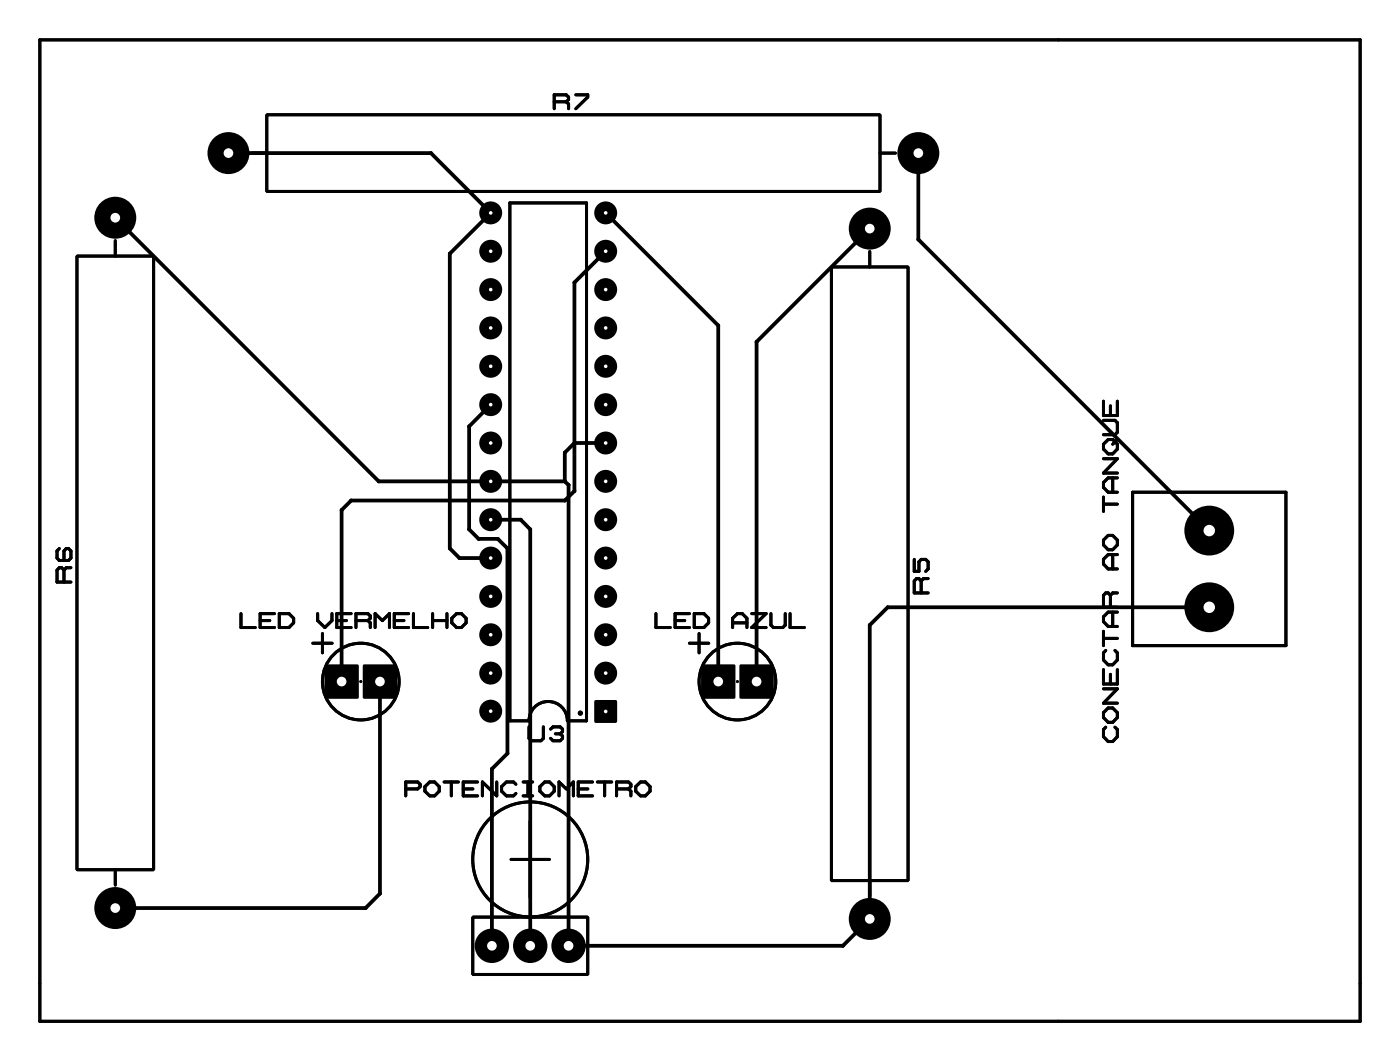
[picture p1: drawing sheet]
<svg xmlns="http://www.w3.org/2000/svg" width="93mm" height="70mm" viewBox="0 0 93 70" stroke-linecap="round" stroke-linejoin="round" font-family="sans-serif">
<g fill="#000">
<path d="M21.5 44h2.2v2.2h-2.2z" fill-rule="evenodd"/>
<path d="M24.1 44h2.2v2.2h-2.2z" fill-rule="evenodd"/>
<path d="M39.4 46.4h1.5v1.4h-1.5z" fill-rule="evenodd"/>
<path d="M46.5 44h2.2v2.2h-2.2z" fill-rule="evenodd"/>
<path d="M49 44h2.2v2.2h-2.2z" fill-rule="evenodd"/>
<circle cx="7.6" cy="14.4" r="1.39"/>
<circle cx="15.1" cy="10.1" r="1.39"/>
<circle cx="28.6" cy="10.1" r=".12"/>
<circle cx="29.8" cy="16.8" r=".12"/>
<circle cx="32.5" cy="14.1" r=".76"/>
<circle cx="32.5" cy="19.2" r=".76"/>
<circle cx="32.5" cy="16.6" r=".76"/>
<circle cx="38.1" cy="18.7" r=".12"/>
<circle cx="40.1" cy="14.1" r=".76"/>
<circle cx="40.1" cy="19.2" r=".76"/>
<circle cx="40.1" cy="16.6" r=".76"/>
<circle cx="57.6" cy="15.1" r="1.39"/>
<circle cx="60.9" cy="10.1" r="1.39"/>
<circle cx="60.9" cy="15.9" r=".12"/>
<circle cx="22.6" cy="33.8" r=".12"/>
<circle cx="23.3" cy="33.1" r=".12"/>
<circle cx="25.1" cy="31.9" r=".12"/>
<circle cx="29.8" cy="36.3" r=".12"/>
<circle cx="30.4" cy="37" r=".12"/>
<circle cx="31.1" cy="28.2" r=".12"/>
<circle cx="31.1" cy="35.1" r=".12"/>
<circle cx="31.7" cy="35.7" r=".12"/>
<circle cx="32.5" cy="31.9" r=".76"/>
<circle cx="32.5" cy="37" r=".76"/>
<circle cx="32.5" cy="39.5" r=".76"/>
<circle cx="32.5" cy="21.7" r=".76"/>
<circle cx="32.5" cy="24.3" r=".76"/>
<circle cx="32.5" cy="26.8" r=".76"/>
<circle cx="32.5" cy="29.3" r=".76"/>
<circle cx="32.5" cy="34.4" r=".76"/>
<circle cx="33" cy="35.7" r=".12"/>
<circle cx="33.6" cy="36.3" r=".12"/>
<circle cx="34.5" cy="34.4" r=".12"/>
<circle cx="35.1" cy="35.1" r=".12"/>
<circle cx="37.4" cy="30" r=".12"/>
<circle cx="37.4" cy="31.9" r=".12"/>
<circle cx="37.4" cy="33.1" r=".12"/>
<circle cx="37.7" cy="32.1" r=".12"/>
<circle cx="38.1" cy="29.3" r=".12"/>
<circle cx="38.1" cy="32.5" r=".12"/>
<circle cx="40.1" cy="39.5" r=".76"/>
<circle cx="40.1" cy="37" r=".76"/>
<circle cx="40.1" cy="29.3" r=".76"/>
<circle cx="40.1" cy="34.4" r=".76"/>
<circle cx="40.1" cy="24.3" r=".76"/>
<circle cx="40.1" cy="21.7" r=".76"/>
<circle cx="40.1" cy="26.8" r=".76"/>
<circle cx="40.1" cy="31.9" r=".76"/>
<circle cx="47.6" cy="21.6" r=".12"/>
<circle cx="50.1" cy="22.6" r=".12"/>
<circle cx="80.1" cy="35.1" r="1.65"/>
<circle cx="25.2" cy="59.2" r=".12"/>
<circle cx="32.5" cy="44.6" r=".76"/>
<circle cx="32.5" cy="47.1" r=".76"/>
<circle cx="32.5" cy="42" r=".76"/>
<circle cx="32.6" cy="50.9" r=".12"/>
<circle cx="33.6" cy="49.9" r=".12"/>
<circle cx="40.1" cy="44.6" r=".76"/>
<circle cx="40.1" cy="42" r=".76"/>
<circle cx="57.6" cy="41.4" r=".12"/>
<circle cx="58.8" cy="40.2" r=".12"/>
<circle cx="80.1" cy="40.2" r="1.65"/>
<circle cx="7.6" cy="60.1" r="1.39"/>
<circle cx="24.2" cy="60.1" r=".12"/>
<circle cx="32.6" cy="62.6" r="1.14"/>
<circle cx="35.1" cy="62.6" r="1.14"/>
<circle cx="37.7" cy="62.6" r="1.14"/>
<circle cx="55.9" cy="62.6" r=".12"/>
<circle cx="57.6" cy="60.9" r="1.39"/>
</g>
<g fill="none" stroke="#000" stroke-width=".2">
<path d="M2.6 2.6h87.5v65h-87.5zM5.1 17h5.1v40.6h-5.1zM7.6 15.9v1.1M16.7 10.1h1M17.7 7.6h40.6v5.1h-40.6zM33.8 13.4h5.1v34.3h-1.3a1.27 1.27 0 0 0-1.3-1.2 1.27 1.27 0 0 0-1.2 1.2h-1.3zM36.7 6.7h.8M37.5 6.7l.2-.1v-.2l-.2-.1h-.8v.9M37.5 6.7l.2 .2v.3M38.2 6.3h.7v.1l-.7 .8M55.1 17.7h5.1v40.6h-5.1zM57.6 16.7v1"/>
<path d="M58.3 10.1h1M3.9 36.3l-.1 .2v.5l.1 .1h.6l.2-.1v-.5l-.2-.2h-.1l-.2 .2v.6M4.2 37.8l-.1-.2h-.2l-.1 .2v.7h.9M4.2 37.8v.7M4.7 37.6h-.3l-.2 .2M60.6 37v.8h.3v-.6l.1-.2h.3l.2 .2v.5l-.2 .1M61 38.5l-.1-.2h-.2l-.1 .2v.8h.9M61 38.5v.8M61.5 38.3h-.3l-.2 .2M73.1 26.6v.9h.9v-.9M73.1 27.8h.8l.1 .2v.6l-.1 .2h-.8M73.1 29.4l.3-.3h.3l.3 .3v.3l-.3 .4h-.3l-.3-.4z"/>
<path d="M73.1 35.8l.3-.3h.3l.3 .3v.3l-.3 .3h-.3l-.3-.3zM73.1 32.9v1M73.1 33.4h.9M73.1 30.4h.9l-.9 .9h.9M73.6 39.4l-.2-.1h-.1l-.2 .1v.8h.9M73.6 26.9v.6M73.6 39.4v.8M73.7 31.6v1M73.7 36.7v1M74 39.3h-.3l-.1 .1M74 31.6h-.6l-.3 .4v.3l.3 .3h.6M74 36.7h-.6l-.3 .3v.4l.3 .3h.6"/>
<path d="M74 29.1l-.3 .3M75.1 32.6h10.1v10.2h-10.1zM7.6 57.6v1M16 40.6v1h.9M17.2 41.1h.7M18.2 40.6h-1v1h1M18.5 40.6h.6l.4 .3v.3l-.4 .4h-.6zM20.7 42.6h1.3M21 40.6v.5l.5 .5 .5-.5v-.5M21.4 42v1.2M22.3 41.1h.7M23.3 40.6h-1v1h1"/>
<path d="M23.6 41.1h.8M23.9 45.1h.1M24.4 41.1l.1-.2v-.1l-.1-.2h-.8v1M24.4 41.1l.1 .1v.4M24.9 41.6v-1l.4 .5 .5-.5v1M26.1 41.1h.7M26.9 52.2h.8l.1-.1v-.2l-.1-.1h-.8v.9M27.1 40.6h-1v1h1M27.4 40.6v1h.9M28.2 52.1l.3-.3h.3l.3 .3v.3l-.3 .3h-.3l-.3-.3zM28.7 41.1h.9M28.7 40.6v1"/>
<path d="M29.4 51.8h1M29.6 40.6v1M29.9 51.8v.9M29.9 40.9l.4-.3h.3l.3 .3v.3l-.3 .4h-.3l-.4-.4zM30.7 52.2h.6M31.6 51.8h-.9v.9h.9M32.9 51.8v.9l-.9-.9v.9M33.9 56.9h2.5M34.2 51.9l-.2-.1h-.4l-.4 .3v.3l.4 .3h.4l.2-.2M34.7 51.8h.6M34.7 52.7h.6M35 51.8v.9"/>
<path d="M35.1 48.1v.8l.1 .2h.6l.2-.2v-.8M35.1 54.4v5.1M35.8 52.1l.3-.3h.3l.3 .3v.3l-.3 .3h-.3l-.3-.3zM36.5 48.3l.1-.2h.5l.2 .2v.1l-.2 .2M36.8 48.6h.3M37 52.7v-.9l.5 .4 .5-.4v.9M37.1 48.6l.2 .1v.2l-.2 .2h-.5l-.1-.2M38.3 52.2h.7M39.3 51.8h-1v.9h1M39.6 51.8h.9M40.1 51.8v.9M40.9 52.2h.7"/>
<path d="M41.6 52.2l.2-.1v-.2l-.2-.1h-.7v.9M41.6 52.2l.2 .2v.3M42.1 52.1l.3-.3h.4l.3 .3v.3l-.3 .3h-.4l-.3-.3zM43.5 40.6v1h.9M44.7 41.1h.7M45.7 42.6h1.3M45.7 40.6h-1v1h1M46 40.6h.6l.4 .3v.3l-.4 .4h-.6zM46.3 42v1.2M48.5 41.6v-.7l.4-.3h.3l.3 .3v.7M48.5 41.2h1M48.9 45.1h.1"/>
<path d="M49.8 40.6h1l-1 1h1M51.1 40.6v.8l.1 .2h.7l.1-.2v-.8M52.4 40.6v1h.9M57.6 58.3v1M73.1 44.3v1h.9v-1M73.1 41.8v1M73.1 45.6h.9l-.9 1h.9M73.1 42.3h.9M73.3 48.2l-.2 .1v.5l.3 .3h.3l.3-.3v-.5l-.1-.1M73.3 43.1l-.2 .1v.5l.3 .3h.3l.3-.3v-.5l-.1-.1M73.4 46.9h.3l.3 .3v.3l-.3 .3h-.3l-.3-.3v-.3zM73.6 44.7v.6"/>
<path d="M73.7 40.5v1M74 40.5h-.6l-.3 .3v.4l.3 .3h.6M31.3 60.7h7.6v3.8h-7.6z"/>
<circle cx="23.9" cy="45.1" r="2.54"/>
<circle cx="35.1" cy="56.9" r="3.8"/>
<circle cx="38.5" cy="47.2" r=".07"/>
<circle cx="48.9" cy="45.1" r="2.54"/>
</g>
<path d="M7.6 14.4l17.5 17.5h12.3M15.1 10.1h13.5l3.9 4-2.7 2.7v19.5l.6 .7h2.1M40.1 16.6l-2 2.1v13.8l-.7 .6h-14.1l-.7 .7v11.3M40.1 14.1l7.5 7.5v23.5M57.6 15.1l-7.5 7.5v22.5M60.9 10.1v5.8l19.2 19.2M32.5 34.4h2l.6 .7v27.5M32.5 26.8l-1.4 1.4v6.9l.6 .6h1.3l.6 .6v13.6l-1 1v11.7M37.4 31.9l.3 .2v30.5h18.2l1.7-1.7v-19.5l1.2-1.2h21.3M40.1 29.3h-2l-.7 .7v1.9M25.2 45.1v14.1l-1 .9h-16.6" fill="none" stroke="#000" stroke-width=".25"/>
<path d="M46.6 44.1h2v2h-2z" fill="#000"/>
<circle cx="47.6" cy="45.1" r=".32" fill="#fff"/>
<path d="M49.1 44.1h2v2h-2z" fill="#000"/>
<circle cx="50.1" cy="45.1" r=".32" fill="#fff"/>
<path d="M21.6 44.1h2v2h-2z" fill="#000"/>
<circle cx="22.6" cy="45.1" r=".32" fill="#fff"/>
<path d="M24.2 44.1h2v2h-2z" fill="#000"/>
<circle cx="25.2" cy="45.1" r=".32" fill="#fff"/>
<circle cx="57.6" cy="15.1" r="1.27" fill="#000"/>
<circle cx="57.6" cy="15.1" r=".32" fill="#fff"/>
<circle cx="57.6" cy="60.9" r="1.27" fill="#000"/>
<circle cx="57.6" cy="60.9" r=".32" fill="#fff"/>
<circle cx="7.6" cy="60.1" r="1.27" fill="#000"/>
<circle cx="7.6" cy="60.1" r=".32" fill="#fff"/>
<circle cx="7.6" cy="14.4" r="1.27" fill="#000"/>
<circle cx="7.6" cy="14.4" r=".32" fill="#fff"/>
<circle cx="15.1" cy="10.1" r="1.27" fill="#000"/>
<circle cx="15.1" cy="10.1" r=".32" fill="#fff"/>
<circle cx="60.9" cy="10.1" r="1.27" fill="#000"/>
<circle cx="60.9" cy="10.1" r=".32" fill="#fff"/>
<circle cx="32.6" cy="62.6" r="1.01" fill="#000"/>
<circle cx="32.6" cy="62.6" r=".32" fill="#fff"/>
<circle cx="37.7" cy="62.6" r="1.01" fill="#000"/>
<circle cx="37.7" cy="62.6" r=".32" fill="#fff"/>
<circle cx="35.1" cy="62.6" r="1.01" fill="#000"/>
<circle cx="35.1" cy="62.6" r=".32" fill="#fff"/>
<circle cx="80.1" cy="35.1" r="1.52" fill="#000"/>
<circle cx="80.1" cy="35.1" r=".38" fill="#fff"/>
<circle cx="80.1" cy="40.2" r="1.52" fill="#000"/>
<circle cx="80.1" cy="40.2" r=".38" fill="#fff"/>
<path d="M39.5 46.5h1.3v1.2h-1.3z" fill="#000"/>
<circle cx="40.1" cy="47.1" r=".12" fill="#fff"/>
<circle cx="40.1" cy="44.6" r=".63" fill="#000"/>
<circle cx="40.1" cy="44.6" r=".12" fill="#fff"/>
<circle cx="40.1" cy="42" r=".63" fill="#000"/>
<circle cx="40.1" cy="42" r=".12" fill="#fff"/>
<circle cx="40.1" cy="39.5" r=".63" fill="#000"/>
<circle cx="40.1" cy="39.5" r=".12" fill="#fff"/>
<circle cx="40.1" cy="37" r=".63" fill="#000"/>
<circle cx="40.1" cy="37" r=".12" fill="#fff"/>
<circle cx="40.1" cy="34.4" r=".63" fill="#000"/>
<circle cx="40.1" cy="34.4" r=".12" fill="#fff"/>
<circle cx="40.1" cy="31.9" r=".63" fill="#000"/>
<circle cx="40.1" cy="31.9" r=".12" fill="#fff"/>
<circle cx="40.1" cy="29.3" r=".63" fill="#000"/>
<circle cx="40.1" cy="29.3" r=".12" fill="#fff"/>
<circle cx="40.1" cy="26.8" r=".63" fill="#000"/>
<circle cx="40.1" cy="26.8" r=".12" fill="#fff"/>
<circle cx="40.1" cy="24.3" r=".63" fill="#000"/>
<circle cx="40.1" cy="24.3" r=".12" fill="#fff"/>
<circle cx="40.1" cy="21.7" r=".63" fill="#000"/>
<circle cx="40.1" cy="21.7" r=".12" fill="#fff"/>
<circle cx="40.1" cy="19.2" r=".63" fill="#000"/>
<circle cx="40.1" cy="19.2" r=".12" fill="#fff"/>
<circle cx="40.1" cy="16.6" r=".63" fill="#000"/>
<circle cx="40.1" cy="16.6" r=".12" fill="#fff"/>
<circle cx="40.1" cy="14.1" r=".63" fill="#000"/>
<circle cx="40.1" cy="14.1" r=".12" fill="#fff"/>
<circle cx="32.5" cy="14.1" r=".63" fill="#000"/>
<circle cx="32.5" cy="14.1" r=".12" fill="#fff"/>
<circle cx="32.5" cy="16.6" r=".63" fill="#000"/>
<circle cx="32.5" cy="16.6" r=".12" fill="#fff"/>
<circle cx="32.5" cy="19.2" r=".63" fill="#000"/>
<circle cx="32.5" cy="19.2" r=".12" fill="#fff"/>
<circle cx="32.5" cy="21.7" r=".63" fill="#000"/>
<circle cx="32.5" cy="21.7" r=".12" fill="#fff"/>
<circle cx="32.5" cy="24.3" r=".63" fill="#000"/>
<circle cx="32.5" cy="24.3" r=".12" fill="#fff"/>
<circle cx="32.5" cy="26.8" r=".63" fill="#000"/>
<circle cx="32.5" cy="26.8" r=".12" fill="#fff"/>
<circle cx="32.5" cy="29.3" r=".63" fill="#000"/>
<circle cx="32.5" cy="29.3" r=".12" fill="#fff"/>
<circle cx="32.5" cy="31.9" r=".63" fill="#000"/>
<circle cx="32.5" cy="31.9" r=".12" fill="#fff"/>
<circle cx="32.5" cy="34.4" r=".63" fill="#000"/>
<circle cx="32.5" cy="34.4" r=".12" fill="#fff"/>
<circle cx="32.5" cy="37" r=".63" fill="#000"/>
<circle cx="32.5" cy="37" r=".12" fill="#fff"/>
<circle cx="32.5" cy="39.5" r=".63" fill="#000"/>
<circle cx="32.5" cy="39.5" r=".12" fill="#fff"/>
<circle cx="32.5" cy="42" r=".63" fill="#000"/>
<circle cx="32.5" cy="42" r=".12" fill="#fff"/>
<circle cx="32.5" cy="44.6" r=".63" fill="#000"/>
<circle cx="32.5" cy="44.6" r=".12" fill="#fff"/>
<circle cx="32.5" cy="47.1" r=".63" fill="#000"/>
<circle cx="32.5" cy="47.1" r=".12" fill="#fff"/>
<g fill="none" stroke="#000" stroke-width=".2">
<path d="M2.6 2.6h87.5v65h-87.5zM5.1 17h5.1v40.6h-5.1zM7.6 15.9v1.1M16.7 10.1h1M17.7 7.6h40.6v5.1h-40.6zM33.8 13.4h5.1v34.3h-1.3a1.27 1.27 0 0 0-1.3-1.2 1.27 1.27 0 0 0-1.2 1.2h-1.3zM36.7 6.7h.8M37.5 6.7l.2-.1v-.2l-.2-.1h-.8v.9M37.5 6.7l.2 .2v.3M38.2 6.3h.7v.1l-.7 .8M55.1 17.7h5.1v40.6h-5.1zM57.6 16.7v1"/>
<path d="M58.3 10.1h1M3.9 36.3l-.1 .2v.5l.1 .1h.6l.2-.1v-.5l-.2-.2h-.1l-.2 .2v.6M4.2 37.8l-.1-.2h-.2l-.1 .2v.7h.9M4.2 37.8v.7M4.7 37.6h-.3l-.2 .2M60.6 37v.8h.3v-.6l.1-.2h.3l.2 .2v.5l-.2 .1M61 38.5l-.1-.2h-.2l-.1 .2v.8h.9M61 38.5v.8M61.5 38.3h-.3l-.2 .2M73.1 26.6v.9h.9v-.9M73.1 27.8h.8l.1 .2v.6l-.1 .2h-.8M73.1 29.4l.3-.3h.3l.3 .3v.3l-.3 .4h-.3l-.3-.4z"/>
<path d="M73.1 35.8l.3-.3h.3l.3 .3v.3l-.3 .3h-.3l-.3-.3zM73.1 32.9v1M73.1 33.4h.9M73.1 30.4h.9l-.9 .9h.9M73.6 39.4l-.2-.1h-.1l-.2 .1v.8h.9M73.6 26.9v.6M73.6 39.4v.8M73.7 31.6v1M73.7 36.7v1M74 39.3h-.3l-.1 .1M74 31.6h-.6l-.3 .4v.3l.3 .3h.6M74 36.7h-.6l-.3 .3v.4l.3 .3h.6"/>
<path d="M74 29.1l-.3 .3M75.1 32.6h10.1v10.2h-10.1zM7.6 57.6v1M16 40.6v1h.9M17.2 41.1h.7M18.2 40.6h-1v1h1M18.5 40.6h.6l.4 .3v.3l-.4 .4h-.6zM20.7 42.6h1.3M21 40.6v.5l.5 .5 .5-.5v-.5M21.4 42v1.2M22.3 41.1h.7M23.3 40.6h-1v1h1"/>
<path d="M23.6 41.1h.8M23.9 45.1h.1M24.4 41.1l.1-.2v-.1l-.1-.2h-.8v1M24.4 41.1l.1 .1v.4M24.9 41.6v-1l.4 .5 .5-.5v1M26.1 41.1h.7M26.9 52.2h.8l.1-.1v-.2l-.1-.1h-.8v.9M27.1 40.6h-1v1h1M27.4 40.6v1h.9M28.2 52.1l.3-.3h.3l.3 .3v.3l-.3 .3h-.3l-.3-.3zM28.7 41.1h.9M28.7 40.6v1"/>
<path d="M29.4 51.8h1M29.6 40.6v1M29.9 51.8v.9M29.9 40.9l.4-.3h.3l.3 .3v.3l-.3 .4h-.3l-.4-.4zM30.7 52.2h.6M31.6 51.8h-.9v.9h.9M32.9 51.8v.9l-.9-.9v.9M33.9 56.9h2.5M34.2 51.9l-.2-.1h-.4l-.4 .3v.3l.4 .3h.4l.2-.2M34.7 51.8h.6M34.7 52.7h.6M35 51.8v.9"/>
<path d="M35.1 48.1v.8l.1 .2h.6l.2-.2v-.8M35.1 54.4v5.1M35.8 52.1l.3-.3h.3l.3 .3v.3l-.3 .3h-.3l-.3-.3zM36.5 48.3l.1-.2h.5l.2 .2v.1l-.2 .2M36.8 48.6h.3M37 52.7v-.9l.5 .4 .5-.4v.9M37.1 48.6l.2 .1v.2l-.2 .2h-.5l-.1-.2M38.3 52.2h.7M39.3 51.8h-1v.9h1M39.6 51.8h.9M40.1 51.8v.9M40.9 52.2h.7"/>
<path d="M41.6 52.2l.2-.1v-.2l-.2-.1h-.7v.9M41.6 52.2l.2 .2v.3M42.1 52.1l.3-.3h.4l.3 .3v.3l-.3 .3h-.4l-.3-.3zM43.5 40.6v1h.9M44.7 41.1h.7M45.7 42.6h1.3M45.7 40.6h-1v1h1M46 40.6h.6l.4 .3v.3l-.4 .4h-.6zM46.3 42v1.2M48.5 41.6v-.7l.4-.3h.3l.3 .3v.7M48.5 41.2h1M48.9 45.1h.1"/>
<path d="M49.8 40.6h1l-1 1h1M51.1 40.6v.8l.1 .2h.7l.1-.2v-.8M52.4 40.6v1h.9M57.6 58.3v1M73.1 44.3v1h.9v-1M73.1 41.8v1M73.1 45.6h.9l-.9 1h.9M73.1 42.3h.9M73.3 48.2l-.2 .1v.5l.3 .3h.3l.3-.3v-.5l-.1-.1M73.3 43.1l-.2 .1v.5l.3 .3h.3l.3-.3v-.5l-.1-.1M73.4 46.9h.3l.3 .3v.3l-.3 .3h-.3l-.3-.3v-.3zM73.6 44.7v.6"/>
<path d="M73.7 40.5v1M74 40.5h-.6l-.3 .3v.4l.3 .3h.6M31.3 60.7h7.6v3.8h-7.6z"/>
<circle cx="23.9" cy="45.1" r="2.54"/>
<circle cx="35.1" cy="56.9" r="3.8"/>
<circle cx="38.5" cy="47.2" r=".07"/>
<circle cx="48.9" cy="45.1" r="2.54"/>
</g>
</svg>
